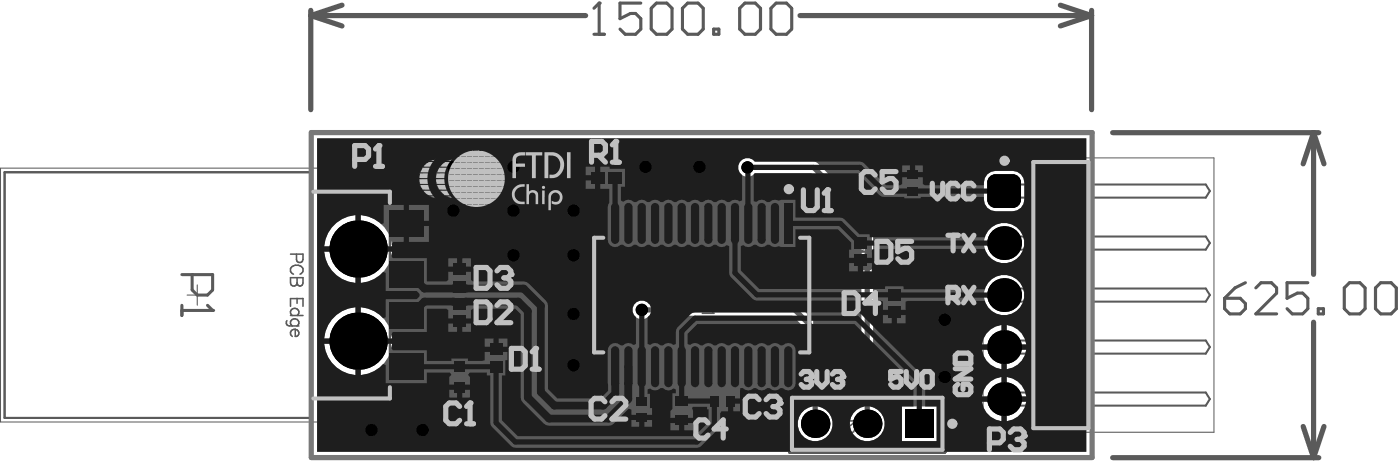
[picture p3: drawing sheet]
<svg xmlns="http://www.w3.org/2000/svg" width="228mm" height="75mm" viewBox="0 0 228 75" stroke-linecap="round" stroke-linejoin="round" font-family="sans-serif">
<g fill="none" stroke="#5a5a5a" stroke-width=".33">
<path d="M.7 27.9h50v3.2h12.7v33.5h-12.7v3.2h-49.9zM63.4 34.4h3.3v3.7h-3.3M96.9 28.8h3.3M98.6 27.2v3.3M139.9 39.2v3.3M146.6 29.7h3.4M148.3 28v3.3M168.2 29.9h-6.1v2.2h6.1M168.2 38.4h-6.1v2.1h6.1M168.2 26.8h8.5v42.2h-8.5zM176.7 29.9h19.3l.6 1.1-.6 1.1h-19.3M176.7 38.4h19.3l.6 1-.6 1.1h-19.3"/>
<path d="M63.4 57.7h3.3v3.6h-3.3M63.4 42.7h3.3v3.7h-3.3M63.4 49.4h3.3v3.6h-3.3M73 45.1h3.4M73 50.7h3.4M74.7 43.4v3.3M74.7 49v3.3M74.7 59.5v3.3M79 58.1h3.3M80.6 56.4v3.3M112.4 47.9h3.3M114 46.2v3.3"/>
<path d="M138.2 40.8h3.3M143.7 49.3h3.3M145.4 47.6v3.3M168.2 46.8h-6.1v2.1h6.1M168.2 55.2h-6.1v2.2h6.1M176.7 46.8h19.3l.6 1.1-.6 1h-19.3M176.7 55.2h19.3l.6 1.1-.6 1.1h-19.3M73 61.2h3.4M102.6 66.4h3.4M104.3 64.7v3.3M109.1 66.6h3.4M110.8 65v3.3"/>
<path d="M115.8 65.1h3.3M117.4 63.4v3.3M139.3 68.8h3.3M141 67.1v3.3M168.2 63.7h-6.1v2.1h6.1M176.7 63.7h19.3l.6 1-.6 1.1h-19.3"/>
</g>
<path d="M.1 27.3h69.4v41.2h-69.4zM159.8 25.6h37.5v44.5h-37.5zM30.4 47.9h3.3M32.1 46.2v3.3M170.8 47.9h3.3M172.4 46.2v3.3" fill="none" stroke="#5a5a5a" stroke-width=".17"/>
<g fill="none" stroke="#5a5a5a" stroke-width=".66">
<path d="M95.5 27.4h6.1v2.9h-6.1zM95.6 32.6h36.9v30.5h-36.9zM96.6 38.6h34.9v18.6h-34.9zM96.9 28h3.3v1.7h-3.3zM138.4 38.2h3v5.3h-3zM138.7 39h2.3v3.7h-2.3zM147.1 27.3h2.5v4.7h-2.5zM147.4 27.9h1.8v3.5h-1.8zM73.1 58.3h3.2v5.8h-3.2zM73.2 42.4h3v5.3h-3zM73.2 48h3v5.3h-3zM73.5 43.3h2.4v3.6h-2.4z"/>
<path d="M73.5 48.8h2.4v3.7h-2.4zM73.8 59.4h1.8v3.5h-1.8zM79.1 55.4h3v5.3h-3zM79.5 56.3h2.3v3.6h-2.3zM143.9 46.6h2.9v5.3h-2.9zM144.2 47.5h2.3v3.6h-2.3zM103.1 64.1h2.5v4.6h-2.5zM103.4 64.6h1.8v3.5h-1.8zM109.4 64h2.8v5.3h-2.8zM109.7 64.7h2.2v3.8h-2.2zM115.1 63.8h4.7v2.5h-4.7zM115.7 64.1h3.5v1.9h-3.5z"/>
<path d="M128.4 64.2h25.1v9.1h-25.1zM128.7 64.5h24.5v8.5h-24.5z"/>
</g>
<g fill="#5a5a5a">
<path d="M137.7 68.2h1.4l-.1 .3-.8 .8a.41 .41 0 0 0-.1 .8 .41 .41 0 0 0 .7-.4h.2a.66 .66 0 0 1-.9 .6 .68 .68 0 0 1-.4-.7 .68 .68 0 0 1 .4-.6l.6-.6h-1z"/>
<path d="M110.8 67.1h.1a1.12 1.12 0 0 1 1.1-.4 1.12 1.12 0 0 1 .9 .8 .77 .77 0 0 1-.5 1l-.1-.3a.62 .62 0 0 0 .4-.5 .62 .62 0 0 0-.3-.6 1.05 1.05 0 0 0-1.3 .2 .56 .56 0 0 0-.1 .6 .56 .56 0 0 0 .5 .3v.4a1 1 0 0 1-.7-1.4z"/>
<path d="M100.8 27.2h.2l.4-.5h.1v2.1h-.2v-1.6l-.5 .4z"/>
<path d="M138.3 37.5h.3v.9l.5 .1a.69 .69 0 0 1 .3-1 .69 .69 0 0 1 1 .5 .59 .59 0 0 1-.5 .8v.1v-.4a.44 .44 0 0 0 .3-.5 .44 .44 0 0 0-.6-.3 .48 .48 0 0 0-.3 .4 .48 .48 0 0 0 .1 .4v.3l-1.1-.2z"/>
<path d="M74.1 47.4l.4-.2 .2 .2a.43 .43 0 0 0-.4 .5v.1a.42 .42 0 0 0 .6 .3 .42 .42 0 0 0 .1-.6l.3 .1a.35 .35 0 0 0 .3 .4 .35 .35 0 0 0 .4-.4 .35 .35 0 0 0-.4-.3v-.3a.75 .75 0 0 1 .5 1.1h-.2a.46 .46 0 0 1-.7-.1v.1a.66 .66 0 0 1-.8 .2 .66 .66 0 0 1-.4-.8z"/>
<path d="M104.4 66.8h.1a1.29 1.29 0 0 1 1.5-.2h.1a.96 .96 0 0 1-.2 1.6l-.1-.2a.6 .6 0 0 0 .5-.6 .6 .6 0 0 0-.5-.6 .84 .84 0 0 0-1.2 .3 .59 .59 0 0 0 .5 .9l-.1 .3-.2-.1a.97 .97 0 0 1-.4-1.3z"/>
<path d="M104.3 68.5l.4 .2 .5 .5a.71 .71 0 0 0 1 .3l.1-.2-.1-.3-.2-.2h-.2v-.2a.66 .66 0 0 1 .6 1 .66 .66 0 0 1-1.2 0l-.6-.7v1h-.3z"/>
<path d="M114.1 48.2l.5-.3h1.6v.3h-1.2a.6 .6 0 0 0-.7 .3 .6 .6 0 0 0 .3 .8h1.6v.3h-1.2a.8 .8 0 0 1-1-1z"/>
<path d="M114 50.7h1.7l-.3-.4v-.2h.3l.2 .5 .3 .1v.3h-2.2z"/>
<path d="M80 60.9h1.6l-.3-.5h.3l.2 .4 .3 .2v.2h-2.1z"/>
<path d="M74.8 61.6h.1a1.2 1.2 0 0 1 1.9 .1v.1a.87 .87 0 0 1-.6 1.2l-.1-.2a.66 .66 0 0 0 .3-1.1 .92 .92 0 0 0-1.5 .6l.3 .5h.3l-.1 .3a.95 .95 0 0 1-.7-1.3z"/>
<path d="M74.7 64h1.7l-.3-.4 .2-.1 .2 .4 .3 .2v.2h-2.1z"/>
<path d="M146.2 28.2l.5-.4 .1 .4a.59 .59 0 0 0-.5 .6 .59 .59 0 0 0 .6 .6 .84 .84 0 0 0 1.2-.7l-.1-.1a.34 .34 0 0 0-.4-.4l-.1-.1 .1-.3a.92 .92 0 0 1 .6 .8 .92 .92 0 0 1-.4 .9 1.15 1.15 0 0 1-1.8-.9z"/>
<path d="M146.1 26.3h.3v.9h.6a.4 .4 0 0 1-.1-.6 .71 .71 0 0 1 .7-.4 .71 .71 0 0 1 .6 .5l.1 .2-.2 .6-.5 .1v-.3a.44 .44 0 0 0 .5-.5 .44 .44 0 0 0-.6-.3 .41 .41 0 0 0-.5 .3 .41 .41 0 0 0 .2 .4l.1 .1-.1 .3-1.1-.3z"/>
<path d="M117.5 63.4a1.13 1.13 0 0 1 1.5-.3l.2 .4-.2 .1a.6 .6 0 0 0-1.1-.2 .91 .91 0 0 0-.2 .9 .91 .91 0 0 0 .8 .6v-.1a.43 .43 0 0 0 .5-.5l.3 .1a.98 .98 0 0 1-1.2 .6 .98 .98 0 0 1-.7-1.2z"/>
<path d="M119.6 63.2a.66 .66 0 0 1 .8-.2 .66 .66 0 0 1 .4 .7l-.3 .2a.55 .55 0 0 1 .4 .6 .55 .55 0 0 1-.5 .5 .55 .55 0 0 1-.6 0 .55 .55 0 0 1-.3-.5l.3-.1a.43 .43 0 0 0 .6 .5 .43 .43 0 0 0 .1-.8l-.4-.1v-.1a.4 .4 0 0 0 .4-.3 .4 .4 0 0 0-.1-.4h-.1a.34 .34 0 0 0-.4 0 .34 .34 0 0 0-.1 .3h-.3z"/>
<path d="M73.3 47.5a.75 .75 0 0 1 1.2 .2l.5 .6v-1h.3v1.4h-.3l-.4-.4a1.45 1.45 0 0 0-1.1-.7v.1a.42 .42 0 0 0-.1 .4 .42 .42 0 0 0 .4 .3v.3a.77 .77 0 0 1-.5-1.2z"/>
<path d="M139.6 69.4v.1a.34 .34 0 0 0 0 .4 .34 .34 0 0 0 .4 .1h.6v-.7h-.7zM139.4 69.2l.5-.2h.7v-.8h.4v2.1h-1a.46 .46 0 0 1-.6-.3l-.1-.2v-.3z"/>
<path d="M111.5 69v.7h1zM111.3 68.8h.2l1.4 .9v.2h-1.4v.3h-.2v-.3h-.5v-.2h.5z"/>
<path d="M98.8 27v.7h.6a.36 .36 0 0 0 .5-.3 .36 .36 0 0 0-.4-.4zM98.5 26.7h1a.6 .6 0 0 1 .7 .4 .6 .6 0 0 1-.3 .7l-.3 .1 .2 .1 .6 .8h-.4l-.3-.5-.4-.4h-.5v.9h-.3z"/>
<path d="M144.1 48.2v.8h1.6v-.5a.73 .73 0 0 0-.9-.7l-.5 .1zM143.9 47.9l.1-.1a1.36 1.36 0 0 1 1.9 .3v1.2h-2.1z"/>
<path d="M144.3 46.5l.9 .7v-.7zM143.8 46.2h1.4v-.3h.2v.3h.5v.3h-.5v.9h-.2l-1.4-1z"/>
<path d="M138.7 39.6l-.2 .3v.7h1.7v-.4a.83 .83 0 0 0-.5-.8 .83 .83 0 0 0-.9 .2zM138.4 39.5h.1a1.23 1.23 0 0 1 1.8 .1l.1 1.3h-2.2v-1z"/>
<path d="M74.3 45.4l.1 .6a.34 .34 0 0 0 0 .3 .34 .34 0 0 0 .3 .2 .86 .86 0 0 0 1.3-.4v-.7zM74.1 45.1h2.1v.8a1.04 1.04 0 0 1-1.5 .9l-.2-.1a.81 .81 0 0 1-.4-.8z"/>
<path d="M80.2 58.4v.5a.76 .76 0 0 0 1 .7l.4-.1 .2-.3v-.8zM80 58.1h2.1v.8a1.05 1.05 0 0 1-.7 1 1.05 1.05 0 0 1-1.2-.3l-.2-.1v-.3z"/>
<path d="M73.5 49.4l-.1 1h1.6v-.5a.7 .7 0 0 0-1-.6zM73.3 49.3a1.25 1.25 0 0 1 1.9 .1l.1 1.3h-2.1z"/>
</g>
<path d="M171.6 43.7h-.8l-.9 .9v1.6l.9 .8M173.3 52v-2.5l-.9-.8h-1.6l-.9 .8v2.5h5" fill="none" stroke="#5a5a5a" stroke-width=".5"/>
<circle cx="171.6" cy="43.7" r=".25" fill="#5a5a5a"/>
<path d="M29.6 44.6h5v2.4l-.9 .9h-1.6l-.9-.9v-2.4M29.6 49.5v1.7M29.6 50.4h5M171.6 43.7l.8 .9M172.4 44.6v.8M172.4 44.6l.9-.9h.8l.8 .9v1.6l-.8 .8" fill="none" stroke="#5a5a5a" stroke-width=".5"/>
<circle cx="34.6" cy="50.4" r=".25" fill="#5a5a5a"/>
<path d="M33.7 49.5l.9 .9" fill="none" stroke="#5a5a5a" stroke-width=".5"/>
<path d="M50.7 27.9v39.9" fill="none" stroke="#5a5a5a" stroke-width=".33"/>
<path d="M46.6 52a.53 .53 0 0 0 .4 .9h1.6M47.2 41.2h2v.9a.53 .53 0 0 1-.5 .5 .53 .53 0 0 1-.5-.5v-.9M47.2 45h2l-.1 1.2a.47 .47 0 0 1-.7 0l-.1-.3a.53 .53 0 0 1-.6 .5 .53 .53 0 0 1-.5-.5zM47.2 49.7v-1.3h2v1.3M47.2 51.2h2M47.5 51.2a.65 .65 0 0 1-.1-1 .65 .65 0 0 1 1 0 .65 .65 0 0 1-.1 1M47.5 52.9a.65 .65 0 0 1-.1-1 .65 .65 0 0 1 1 0 .65 .65 0 0 1-.1 1M47.7 44.5a.74 .74 0 0 1-.5-.9 .74 .74 0 0 1 .8-.6 .89 .89 0 0 1 1 .2 .89 .89 0 0 1 .1 1l-.3 .3M48 53.4a.64 .64 0 0 0-.7 .4 .64 .64 0 0 0 .2 .8M48 53.4a.58 .58 0 0 1 .6 .6 .58 .58 0 0 1-.6 .6zM48.3 45v.9M48.3 48.4v.8" fill="none" stroke="#5a5a5a" stroke-width=".25"/>
<g fill="none" stroke="#5a5a5a" stroke-width=".84">
<path d="M50.5 2.5l5.1 1.7M50.5 2.5h44.7M50.5 1.7v16.1M55.6 .8l-5.1 1.7M130 2.5h47.4M172.3 .8l5.1 1.7M177.4 2.5l-5.1 1.7M177.4 1.7v16.1M180.8 21.5h33.5M213.5 21.5v23M213.5 21.5l-1.7 5.1M213.5 21.5l1.7 5.1"/>
<path d="M213.5 52.3v22M180.8 74.3h33.5M211.8 69.2l1.7 5.1M215.2 69.2l-1.7 5.1"/>
</g>
<path d="M96.5 5.6h1.7M97.4 .5v5.1" fill="none" stroke="#5a5a5a" stroke-width=".51"/>
<circle cx="97.4" cy=".5" r=".25" fill="#5a5a5a"/>
<g fill="none" stroke="#5a5a5a" stroke-width=".51">
<path d="M97.4 .5l-.9 .8M104.2 .5h-3.4v2.5l1.7-.8h.8l.9 .8v1.7l-.9 .9h-1.7l-.8-.9M105.8 1.3l.9-.8h1.7l.8 .8v3.4l-.8 .9h-1.7l-.9-.9zM110.9 1.3l.9-.8h1.7l.8 .8v3.4l-.8 .9h-1.7l-.9-.9zM116 4.7h.8v.9h-.8zM120.2 1.3l.9-.8h1.7l.8 .8v3.4l-.8 .9h-1.7l-.9-.9zM125.3 1.3l.8-.8h1.7l.9 .8v3.4l-.9 .9h-1.7l-.8-.9zM199 48.4h2.6l.8 .8v.9l-.8 .8h-1.7l-.9-.8zM202.4 45.9l-1.7 .8-1.7 1.7M204.1 46.7l.9-.8h1.6l.9 .8v.8l-3.4 3.4h3.4M212.6 45.9h-3.4v2.5l1.7-.9h.8l.9 .9v1.7l-.9 .8h-1.7l-.8-.8M214.3 50.1h.8v.8h-.8z"/>
<path d="M218.5 46.7l.8-.8h1.7l.9 .8v3.4l-.9 .8h-1.7l-.8-.8zM223.6 46.7l.8-.8h1.7l.8 .8v3.4l-.8 .8h-1.7l-.8-.8z"/>
</g>
<path d="M50.6 21.5h126.9v52.7h-126.9z" fill="none" stroke="#787878" stroke-width=".84"/>
<path d="M51.5 22.5h125.1v50.8h-125.1zM160.5 28.3l-.4 .6-.2 .7v2.8a1.92 1.92 0 0 0 1.9 1.9h2.8a1.92 1.92 0 0 0 1.9-1.9v-2.8a1.92 1.92 0 0 0-1.9-1.9h-2.8l-.7 .2zM58.6 34.9v5.1h5.1a5.5 5.5 0 0 0-5.1-5.1zM53.9 36.9a5.4 5.4 0 0 0-1.2 3.1h5.1v-5.1a5.4 5.4 0 0 0-3.9 2zM159.9 39.4a3.3 3.3 0 0 0 6.6 0 3.3 3.3 0 0 0-6.6 0zM58.6 40.8v5.1a5.5 5.5 0 0 0 5.1-5.1zM52.7 40.8a5.5 5.5 0 0 0 5.1 5.1v-5.1zM159.9 47.9a3.3 3.3 0 0 0 6.6 0 3.3 3.3 0 0 0-6.6 0zM58.6 49.9v5h5.1a5.5 5.5 0 0 0-5.1-5zM53.9 51.8a5.4 5.4 0 0 0-1.2 3.1h5.1v-5a5.4 5.4 0 0 0-3.9 1.9zM163.6 52.7v3.2h3.2a3.6 3.6 0 0 0-3.2-3.2zM160.3 54.1l-.5 .8-.2 1h3.2v-3.2a3.6 3.6 0 0 0-2.5 1.4zM163.6 56.7v3.2a3.6 3.6 0 0 0 3.2-3.2zM159.6 56.7a3.6 3.6 0 0 0 3.2 3.2v-3.2zM58.6 55.8v5a5.5 5.5 0 0 0 5.1-5zM52.7 55.8a5.5 5.5 0 0 0 5.1 5v-5zM163.6 61.2v3.1h3.2a3.6 3.6 0 0 0-3.2-3.1zM160.3 62.5l-.5 .9-.2 .9h3.2v-3.1a3.6 3.6 0 0 0-2.5 1.3zM163.6 65.2v3.1a3.6 3.6 0 0 0 3.2-3.1zM159.6 65.2a3.6 3.6 0 0 0 3.2 3.1v-3.1zM146.6 65.9v5.7h5.6v-5.7zM120.2 26.3a1.52 1.52 0 0 0 .4 2.1 1.52 1.52 0 0 0 2.1-.3h9.1l8.2 8.1v29.9a2.83 2.83 0 0 0-1.3 4.3 2.83 2.83 0 0 0 4.5 0 2.83 2.83 0 0 0-1.3-4.3l-.1-30.6-9.2-9.2-9.9-.1a1.51 1.51 0 0 0-2.5 .1zM103 49.4a1.52 1.52 0 0 0 .4 2.1 1.52 1.52 0 0 0 2.1-.3h23.3l2.7 2.8v12.1a2.83 2.83 0 0 0-1.3 4.3 2.83 2.83 0 0 0 4.6 0 2.83 2.83 0 0 0-1.4-4.3v-12.9l-3.8-3.8-24.1-.1a1.51 1.51 0 0 0-2.5 .1z" fill="#5a5a5a"/>
<path d="M121.5 27.2h10.7l8.8 8.6v33M104.3 50.3h24.9l3.3 3.3v15.2" fill="none" stroke="#5a5a5a" stroke-width=".84"/>
<g fill="#000">
<path d="M160.7 28.8l.7-.5h.4v1.3h-1.4zM160.4 32.4h1.4v1.3a1.37 1.37 0 0 1-1.4-1.3zM164.6 32.4h1.3a1.37 1.37 0 0 1-1.3 1.3zM164.6 28.3a1.37 1.37 0 0 1 1.3 1.3h-1.3z"/>
<circle cx="73.7" cy="34.2" r="1"/>
<circle cx="73.7" cy="27.1" r="1"/>
<circle cx="83.5" cy="34.2" r="1"/>
<circle cx="83.5" cy="27.1" r="1"/>
<circle cx="93.2" cy="34.2" r="1"/>
<circle cx="104.9" cy="27.1" r="1"/>
<circle cx="113.7" cy="27.1" r="1"/>
<circle cx="121.5" cy="27.2" r="1"/>
<circle cx="163.2" cy="39.4" r="2.74"/>
<circle cx="58.2" cy="40.4" r="4.7"/>
<circle cx="58.2" cy="55.3" r="4.7"/>
<circle cx="83.5" cy="41.4" r="1"/>
<circle cx="93.2" cy="41.4" r="1"/>
<circle cx="93.2" cy="50.9" r="1"/>
<circle cx="93.2" cy="59.2" r="1"/>
<circle cx="104.3" cy="50.3" r="1"/>
<circle cx="153.6" cy="51.9" r="1"/>
<circle cx="163.2" cy="47.9" r="2.74"/>
<circle cx="163.2" cy="56.3" r="2.74"/>
<circle cx="60.4" cy="69.8" r="1"/>
<circle cx="68.7" cy="69.8" r="1"/>
<circle cx="132.5" cy="68.8" r="2.31"/>
<circle cx="141" cy="68.8" r="2.31"/>
<circle cx="153.6" cy="61.2" r="1"/>
<circle cx="163.2" cy="64.7" r="2.74"/>
</g>
<g fill="#000">
<path d="M160.4 29.6l1.4-1.3h2.8l1.3 1.3v2.8l-1.3 1.3h-2.8l-1.4-1.3z" fill-rule="evenodd"/>
<path d="M147.1 66.4h4.6v4.7h-4.6z" fill-rule="evenodd"/>
</g>
<path d="M51.5 22.5h125.1v50.8h-125.1zM148.7 26.8v1.1h1.3v-1.1zM146.6 26.8v1.1h1.3v-1.1zM95.2 27.1v1.3h1.5v-1.3zM95.2 29.3v1.3h1.5v-1.3zM97.6 27.1v3.5h1.4v2.3l-.2 .7v5.3a1.23 1.23 0 0 0 .8 1.1 1.23 1.23 0 0 0 1.3-.3h.3a1.25 1.25 0 0 0 1.8 0h.4a1.25 1.25 0 0 0 1.8 0h.3a1.25 1.25 0 0 0 1.8 0h.5a1.25 1.25 0 0 0 1.8 0h.3a1.25 1.25 0 0 0 1.8 0h.4a1.25 1.25 0 0 0 1.8 0h.3a1.25 1.25 0 0 0 1.8 0h.4a1.16 1.16 0 0 0 1.7 .1l.4 .2 .1 4.6 4.1 4.1 20.4 .1 .4 .1v1.4h3.7v-1.4l.4-.1h12.5a3.3 3.3 0 0 0 5 1.7 3.3 3.3 0 0 0 0-5.3 3.3 3.3 0 0 0-5 1.7h-13.2v-.4h-3.1v.4h-20.4l-3-3v-3.9l.4-.2a1.25 1.25 0 0 0 1.8-.1h.2a1.25 1.25 0 0 0 1.9 0h.4a1.14 1.14 0 0 0 1.4 .2l.4 .2h2.4v-2.9h6.9l2.1 2.2v1.1h-.3v1.3h3.7v-1.3l.4-.1h18a3.3 3.3 0 0 0 5 1.7 3.3 3.3 0 0 0 0-5.3 3.3 3.3 0 0 0-5 1.7h-18.7v-.5h-1.7l-2.8-2.6-7.6-.1v-2.9h-2.4l-.4 .2a1.13 1.13 0 0 0-1.4 .2h-.4a1.22 1.22 0 0 0-1.8 0l-.4-.2v-4.3l.2-.2h16.7l3.5 3.6 .7 .2h3.4v.3h2.7v-.3h10.2a2 2 0 0 0 1.9 2.4h2.8a1.92 1.92 0 0 0 1.9-1.9v-2.8a1.92 1.92 0 0 0-1.9-1.9h-2.8a1.97 1.97 0 0 0-1.9 2.4h-9.6l-.3-.3v-1h-3.4v1l-.3 .3h-2.3l-3.6-3.6-.6-.3h-17.1a1.52 1.52 0 0 0-2.3-.1 1.52 1.52 0 0 0 .2 2.3v4.1l-.4 .2a1.23 1.23 0 0 0-1.7 .1h-.3a1.26 1.26 0 0 0-1.8 0h-.4a1.26 1.26 0 0 0-1.8 0h-.3a1.26 1.26 0 0 0-1.8 0h-.4a1.26 1.26 0 0 0-1.8 0h-.3a1.26 1.26 0 0 0-1.8 0h-.5a1.26 1.26 0 0 0-1.8 0h-.3a1.26 1.26 0 0 0-1.8 0h-.4a1.16 1.16 0 0 0-1.7-.1l-.4-.2v-2.2h.7v-2.9h-2.5v-.3zM66.5 33.2v2.6h3.2v-2.6zM58.6 34.9v5.1h5.1v-.4l.2-.4h1.7v-6h-3.2v3l-.4 .2a5.2 5.2 0 0 0-3.4-1.5zM66.5 36.7v2.5h3.2v-2.5zM53.9 36.9a5.4 5.4 0 0 0-1.2 3.1h5.1v-5.1a5.4 5.4 0 0 0-3.9 2zM75.1 41.9v1.3h1.5v-1.3zM72.9 41.9v1.3h1.4v-1.3zM140.3 42.7v1.3h1.4v-1.3zM138 42.7v1.3h1.4v-1.3zM52.7 40.8a5.5 5.5 0 0 0 5.1 5.1v-5.1zM58.6 40.8v5.1a5.3 5.3 0 0 0 3.7-1.8l.4 .2v2.9h5l.5 .5-.1 .4-.4 .4h-5v3l-.4 .1a5.3 5.3 0 0 0-3.7-1.7v5h5.1l-.1-.7 .3-.3h5.5l.1-3.8h3l.4 .2v1.4h3.7v-1.4l.3-.2h6.9l.8 .9v13.5l.1 .4 .3 .4 3.8 3.7 .4 .1h9.7l.5-.1 2.8-2.7 .4 .2v.8h3.4v-1.1h-.4v-2.3h-.3v-.7l.4-.2a1.17 1.17 0 0 0 1.6 0h.5a1.16 1.16 0 0 0 1.6 0l.5 .2v.6h-.6v2.5l-.3 .3v1.2h3.6v-1.2l-.1-.4 .1-.2h2.3v.4h.3v2.1l-2.3 2.3h-28.7l-2.6-2.6v-7.3h.5v-2.5h.4v-1.3h-3.7v1.3l-.4 .1h-2.4v-.3h-2.6v.3h-4v-1.7h-5.5l-.3-.3 .1-.7h-5.1v5a5.3 5.3 0 0 0 3.7-1.7l.4 .1v3h6.7v-1.8h3.7l.2 .4-.3 .3v1.3h3.4v-1.3l-.3-.3 .3-.4h2.7v.5h.6l.1 8 3.3 3.5 .7 .2h29.8l3.2-3 .2-.7v-1.8l.3-.4h1v-1.6h.5v-.5h1.5v-1.6h.5a1.26 1.26 0 0 0 1.8 0h.2a1.26 1.26 0 0 0 1.9 0h.4a1.26 1.26 0 0 0 1.8 0h.3a1.24 1.24 0 0 0 1.3 .3 1.24 1.24 0 0 0 .8-1.1v-5.4a1.23 1.23 0 0 0-.8-1.1 1.23 1.23 0 0 0-1.3 .3h-.3a1.25 1.25 0 0 0-1.8 0h-.4a1.25 1.25 0 0 0-1.9 0h-.2a1.25 1.25 0 0 0-1.8 0h-.5a1.25 1.25 0 0 0-1.8 0h-.3a1.25 1.25 0 0 0-1.8 0h-.4a1.25 1.25 0 0 0-1.8 0h-.3a1.31 1.31 0 0 0-1.7 0l-.5-.2v-1.6l1.6-1.6h25.6l9.6 9.5v3.8h-1.9v5.7h5.6v-5.7h-1.8l-.1-4.5-10.7-10.6-26.7-.1-.6 .3-2.4 2.4v2.4l-.5 .2a1.17 1.17 0 0 0-1.6 0h-.5a1.16 1.16 0 0 0-1.6 0l-.4-.2v-4.3a1.52 1.52 0 0 0 .1-2.3 1.52 1.52 0 0 0-2.2 0 1.52 1.52 0 0 0 .2 2.2v4.4l-.5 .2a1.25 1.25 0 0 0-1.7 0h-.3a1.24 1.24 0 0 0-1.3-.3 1.24 1.24 0 0 0-.8 1.1v6.6l-1.2 1.2h-7l-1.5-1.5v-13.5l-.1-.4-3.1-3.2-.3-.3h-.5h-8.2l-.3-.3v-1.3h-3.7v1.3l-.4 .3h-3l-.1-3.8h-5.5l-.3-.3 .1-.8zM145.8 51.1v1.4h1.4v-1.4zM143.5 51.1v1.4h1.4v-1.4zM75.1 52.5v1.3h1.5v-1.3zM72.9 52.5v1.3h1.4v-1.3zM53.9 51.8a5.4 5.4 0 0 0-1.2 3.1h5.1v-5a5.4 5.4 0 0 0-3.9 1.9zM163.6 52.7v3.2h3.2a3.6 3.6 0 0 0-3.2-3.2zM160.3 54.1l-.5 .8-.2 1h3.2v-3.2a3.6 3.6 0 0 0-2.5 1.4zM81.1 54.9v1.4h1.4v-1.4zM78.8 54.9v1.4h1.4v-1.4zM163.6 56.7v3.2a3.6 3.6 0 0 0 3.2-3.2zM159.6 56.7a3.6 3.6 0 0 0 3.2 3.2v-3.2zM52.7 55.8a5.5 5.5 0 0 0 5.1 5v-5zM163.6 61.2v3.1h3.2a3.6 3.6 0 0 0-3.2-3.1zM160.3 62.5l-.5 .9-.2 .9h3.2v-3.1a3.6 3.6 0 0 0-2.5 1.3zM75.1 63.2v1.3h1.3v-1.3zM73 63.2v1.3h1.3v-1.3zM119.2 65.5v1.2h1.1v-1.2zM163.6 65.2v3.1a3.6 3.6 0 0 0 3.2-3.1zM159.6 65.2a3.6 3.6 0 0 0 3.2 3.1v-3.1zM104.7 68.1v1.1h1.3v-1.1zM102.6 68.1v1.1h1.3v-1.1zM111.2 68.6v1.2h1.4v-1.2zM109 68.6v1.2h1.4v-1.2zM138.1 68.8a2.85 2.85 0 0 0 5.7 0 2.85 2.85 0 0 0-5.7 0zM129.6 68.8a2.85 2.85 0 0 0 5.7 0 2.85 2.85 0 0 0-5.7 0z" fill="#1e1e1e"/>
<path d="M100 28.8v7.4M119.5 36.2v8.1l3.5 3.5 40.2 .1M128.1 36.2h8.5l3.2 3.2h23.4M163.2 31h-19.6l-3.8-3.8h-18.3l.1 9M66 59.5h14.6v9.1l3.2 3.1h29.5l2.8-2.8v-3.8h-5.3v-11.3l2.1-2.2h26.4l10.1 10.1v7.1M104.3 59.5h.1M104.3 50.3v14.8M104.3 50.3h.1" fill="none" stroke="#1e1e1e" stroke-width=".84"/>
<path d="M66 44.5h.7l2.3 2.3h4.7h.7l.3-.3 .3 .3h.7h9.4l2.8 2.8v14l2.2 2.2h8l1.9-1.9v-4.4M66 51.2h.7l2.3-2.3h4.7l.7 .1 .3 .3 .3-.3 .7-.1h8.5l1.6 1.6v14l3.4 3.4h9.7l3.2-3.2v-5.2M100 62.2h.1M102.1 62.2h.1" fill="none" stroke="#1e1e1e" stroke-width="1.3"/>
<g fill="#000">
<path d="M160.7 28.8l.7-.5h.4v1.3h-1.4zM160.4 32.4h1.4v1.3a1.37 1.37 0 0 1-1.4-1.3zM164.6 32.4h1.3a1.37 1.37 0 0 1-1.3 1.3zM164.6 28.3a1.37 1.37 0 0 1 1.3 1.3h-1.3z"/>
<circle cx="73.7" cy="34.2" r="1"/>
<circle cx="73.7" cy="27.1" r="1"/>
<circle cx="83.5" cy="34.2" r="1"/>
<circle cx="83.5" cy="27.1" r="1"/>
<circle cx="93.2" cy="34.2" r="1"/>
<circle cx="104.9" cy="27.1" r="1"/>
<circle cx="113.7" cy="27.1" r="1"/>
<circle cx="121.5" cy="27.2" r="1"/>
<circle cx="163.2" cy="39.4" r="2.74"/>
<circle cx="58.2" cy="40.4" r="4.7"/>
<circle cx="58.2" cy="55.3" r="4.7"/>
<circle cx="83.5" cy="41.4" r="1"/>
<circle cx="93.2" cy="41.4" r="1"/>
<circle cx="93.2" cy="50.9" r="1"/>
<circle cx="93.2" cy="59.2" r="1"/>
<circle cx="104.3" cy="50.3" r="1"/>
<circle cx="153.6" cy="51.9" r="1"/>
<circle cx="163.2" cy="47.9" r="2.74"/>
<circle cx="163.2" cy="56.3" r="2.74"/>
<circle cx="60.4" cy="69.8" r="1"/>
<circle cx="68.7" cy="69.8" r="1"/>
<circle cx="132.5" cy="68.8" r="2.31"/>
<circle cx="141" cy="68.8" r="2.31"/>
<circle cx="153.6" cy="61.2" r="1"/>
<circle cx="163.2" cy="64.7" r="2.74"/>
</g>
<g fill="#000">
<path d="M160.4 29.6l1.4-1.3h2.8l1.3 1.3v2.8l-1.3 1.3h-2.8l-1.4-1.3z" fill-rule="evenodd"/>
<path d="M147.1 66.4h4.6v4.7h-4.6z" fill-rule="evenodd"/>
</g>
<g fill="#1e1e1e">
<path d="M109.8 67.5h2v1.5h-2z" fill-rule="evenodd"/>
<path d="M109.8 64.3h2v1.5h-2z" fill-rule="evenodd"/>
<path d="M127.5 56.8l.6-.6 .7 .6v5.4l-.7 .6-.6-.6z" fill-rule="evenodd"/>
<path d="M110.1 56.8l.7-.6 .7 .6v5.4l-.7 .6-.7-.6z" fill-rule="evenodd"/>
<path d="M96 27.9h2.2v1.9h-2.2z" fill-rule="evenodd"/>
<path d="M98.9 27.9h2.2v1.9h-2.2z" fill-rule="evenodd"/>
<path d="M138.9 38.5h2v1.8h-2z" fill-rule="evenodd"/>
<path d="M138.9 41.3h2v1.9h-2z" fill-rule="evenodd"/>
<path d="M144.4 47h1.9v1.8h-1.9z" fill-rule="evenodd"/>
<path d="M144.4 49.8h2v1.8h-2z" fill-rule="evenodd"/>
<path d="M73.7 45.6h2v1.8h-2z" fill-rule="evenodd"/>
<path d="M73.7 42.8h2v1.8h-2z" fill-rule="evenodd"/>
<path d="M103.5 64.4h1.6v1.3h-1.6z" fill-rule="evenodd"/>
<path d="M103.5 67.1h1.6v1.3h-1.6z" fill-rule="evenodd"/>
<path d="M125.3 56.8l.7-.6 .6 .6v5.4l-.6 .6-.7-.6z" fill-rule="evenodd"/>
<path d="M123.1 56.8l.7-.6 .7 .6v5.4l-.7 .6-.7-.6z" fill-rule="evenodd"/>
<path d="M121 56.8l.6-.6 .7 .6v5.4l-.7 .6-.6-.6z" fill-rule="evenodd"/>
<path d="M118.8 56.8l.7-.6 .6 .6v5.4l-.6 .6-.7-.6z" fill-rule="evenodd"/>
<path d="M116.6 56.8l.7-.6 .7 .6v5.4l-.7 .6-.7-.6z" fill-rule="evenodd"/>
<path d="M114.5 56.8l.6-.6 .7 .6v5.4l-.7 .6-.6-.6z" fill-rule="evenodd"/>
<path d="M112.3 56.8l.7-.6 .6 .6v5.4l-.6 .6-.7-.6z" fill-rule="evenodd"/>
<path d="M108 56.8l.6-.6 .7 .6v5.4l-.7 .6-.6-.6z" fill-rule="evenodd"/>
<path d="M105.8 56.8l.7-.6 .6 .6v5.4l-.6 .6-.7-.6z" fill-rule="evenodd"/>
<path d="M103.6 56.8l.7-.6 .7 .6v5.4l-.7 .6-.7-.6z" fill-rule="evenodd"/>
<path d="M101.5 56.8l.6-.6 .7 .6v5.4l-.7 .6-.6-.6z" fill-rule="evenodd"/>
<path d="M99.3 56.8l.7-.6 .6 .6v5.4l-.6 .6-.7-.6z" fill-rule="evenodd"/>
<path d="M99.3 33.6l.7-.7 .6 .7v5.3l-.6 .7-.7-.7z" fill-rule="evenodd"/>
<path d="M101.5 33.6l.6-.7 .7 .7v5.3l-.7 .7-.6-.7z" fill-rule="evenodd"/>
<path d="M103.6 33.6l.7-.7 .7 .7v5.3l-.7 .7-.7-.7z" fill-rule="evenodd"/>
<path d="M105.8 33.6l.7-.7 .6 .7v5.3l-.6 .7-.7-.7z" fill-rule="evenodd"/>
<path d="M108 33.6l.6-.7 .7 .7v5.3l-.7 .7-.6-.7z" fill-rule="evenodd"/>
<path d="M110.1 33.6l.7-.7 .7 .7v5.3l-.7 .7-.7-.7z" fill-rule="evenodd"/>
<path d="M112.3 33.6l.7-.7 .6 .7v5.3l-.6 .7-.7-.7z" fill-rule="evenodd"/>
<path d="M114.5 33.6l.6-.7 .7 .7v5.3l-.7 .7-.6-.7z" fill-rule="evenodd"/>
<path d="M116.6 33.6l.7-.7 .7 .7v5.3l-.7 .7-.7-.7z" fill-rule="evenodd"/>
<path d="M118.8 33.6l.7-.7 .6 .7v5.3l-.6 .7-.7-.7z" fill-rule="evenodd"/>
<path d="M121 33.6l.6-.7 .7 .7v5.3l-.7 .7-.6-.7z" fill-rule="evenodd"/>
<path d="M123.1 33.6l.7-.7 .7 .7v5.3l-.7 .7-.7-.7z" fill-rule="evenodd"/>
<path d="M125.3 33.6l.7-.7 .6 .7v5.3l-.6 .7-.7-.7z" fill-rule="evenodd"/>
<path d="M127.5 32.9h1.3v6.7h-1.3z" fill-rule="evenodd"/>
<path d="M79.6 58.6h2v1.8h-2z" fill-rule="evenodd"/>
<path d="M79.6 55.8h2v1.8h-2z" fill-rule="evenodd"/>
<path d="M73.9 62h1.6v1.6h-1.6z" fill-rule="evenodd"/>
<path d="M73.9 58.7h1.6v1.6h-1.6z" fill-rule="evenodd"/>
<path d="M147.5 27.7h1.6v1.3h-1.6z" fill-rule="evenodd"/>
<path d="M147.5 30.3h1.6v1.4h-1.6z" fill-rule="evenodd"/>
<path d="M118.1 64.2h1.3v1.7h-1.3z" fill-rule="evenodd"/>
<path d="M115.4 64.2h1.4v1.7h-1.4z" fill-rule="evenodd"/>
<path d="M63.2 42.4h5.7v4.3h-5.7z" fill-rule="evenodd"/>
<path d="M63.2 49h5.7v4.4h-5.7z" fill-rule="evenodd"/>
<path d="M63.2 34.1h5.7v4.3h-5.7z" fill-rule="evenodd"/>
<path d="M63.2 57.3h5.7v4.4h-5.7z" fill-rule="evenodd"/>
<path d="M73.7 48.3h2v1.9h-2z" fill-rule="evenodd"/>
<path d="M73.7 51.2h2v1.8h-2z" fill-rule="evenodd"/>
</g>
<g fill="#1e1e1e">
<path d="M128.1 62.2h.7a.66 .66 0 0 1-.7 .6z"/>
<path d="M128.1 56.2a.66 .66 0 0 1 .7 .6h-.7z"/>
<path d="M127.6 56.4l.5-.2v.6h-.6z"/>
<path d="M127.5 62.2h.6v.6a.66 .66 0 0 1-.6-.6z"/>
<path d="M110.8 62.2h.7a.66 .66 0 0 1-.7 .6z"/>
<path d="M110.8 56.2a.66 .66 0 0 1 .7 .6h-.7z"/>
<path d="M110.3 56.4l.5-.2v.6h-.7z"/>
<path d="M110.1 62.2h.7v.6a.66 .66 0 0 1-.7-.6z"/>
<path d="M126 62.2h.6a.66 .66 0 0 1-.6 .6z"/>
<path d="M126 56.2a.66 .66 0 0 1 .6 .6h-.6z"/>
<path d="M125.5 56.4l.5-.2v.6h-.7z"/>
<path d="M125.3 62.2h.7v.6a.66 .66 0 0 1-.7-.6z"/>
<path d="M123.8 62.2h.7a.66 .66 0 0 1-.7 .6z"/>
<path d="M123.8 56.2a.66 .66 0 0 1 .7 .6h-.7z"/>
<path d="M123.3 56.4l.5-.2v.6h-.7z"/>
<path d="M123.1 62.2h.7v.6a.66 .66 0 0 1-.7-.6z"/>
<path d="M121.6 62.2h.7a.66 .66 0 0 1-.7 .6z"/>
<path d="M121.6 56.2a.66 .66 0 0 1 .7 .6h-.7z"/>
<path d="M121.2 56.4l.4-.2v.6h-.6z"/>
<path d="M121 62.2h.6v.6a.66 .66 0 0 1-.6-.6z"/>
<path d="M119.5 62.2h.6a.66 .66 0 0 1-.6 .6z"/>
<path d="M119.5 56.2a.66 .66 0 0 1 .6 .6h-.6z"/>
<path d="M119 56.4l.5-.2v.6h-.7z"/>
<path d="M118.8 62.2h.7v.6a.66 .66 0 0 1-.7-.6z"/>
<path d="M117.3 62.2h.7a.66 .66 0 0 1-.7 .6z"/>
<path d="M117.3 56.2a.66 .66 0 0 1 .7 .6h-.7z"/>
<path d="M116.8 56.4l.5-.2v.6h-.7z"/>
<path d="M116.6 62.2h.7v.6a.66 .66 0 0 1-.7-.6z"/>
<path d="M115.1 62.2h.7a.66 .66 0 0 1-.7 .6z"/>
<path d="M115.1 56.2a.66 .66 0 0 1 .7 .6h-.7z"/>
<path d="M114.7 56.4l.4-.2v.6h-.6z"/>
<path d="M114.5 62.2h.6v.6a.66 .66 0 0 1-.6-.6z"/>
<path d="M113 62.2h.6a.66 .66 0 0 1-.6 .6z"/>
<path d="M113 56.2a.66 .66 0 0 1 .6 .6h-.6z"/>
<path d="M112.5 56.4l.5-.2v.6h-.7z"/>
<path d="M112.3 62.2h.7v.6a.66 .66 0 0 1-.7-.6z"/>
<path d="M108.6 62.2h.7a.66 .66 0 0 1-.7 .6z"/>
<path d="M108.6 56.2a.66 .66 0 0 1 .7 .6h-.7z"/>
<path d="M108.2 56.4l.4-.2v.6h-.6z"/>
<path d="M108 62.2h.6v.6a.66 .66 0 0 1-.6-.6z"/>
<path d="M106.5 62.2h.6a.66 .66 0 0 1-.6 .6z"/>
<path d="M106.5 56.2a.66 .66 0 0 1 .6 .6h-.6z"/>
<path d="M106 56.4l.5-.2v.6h-.7z"/>
<path d="M105.8 62.2h.7v.6a.66 .66 0 0 1-.7-.6z"/>
<path d="M104.3 62.2h.7a.66 .66 0 0 1-.7 .6z"/>
<path d="M104.3 56.2a.66 .66 0 0 1 .7 .6h-.7z"/>
<path d="M103.8 56.4l.5-.2v.6h-.7z"/>
<path d="M103.6 62.2h.7v.6a.66 .66 0 0 1-.7-.6z"/>
<path d="M102.1 62.2h.7a.66 .66 0 0 1-.7 .6z"/>
<path d="M102.1 56.2a.66 .66 0 0 1 .7 .6h-.7z"/>
<path d="M101.7 56.4l.4-.2v.6h-.6z"/>
<path d="M101.5 62.2h.6v.6a.66 .66 0 0 1-.6-.6z"/>
<path d="M100 62.2h.6a.66 .66 0 0 1-.6 .6z"/>
<path d="M100 56.2a.66 .66 0 0 1 .6 .6h-.6z"/>
<path d="M99.5 56.4l.5-.2v.6h-.7z"/>
<path d="M99.3 62.2h.7v.6a.66 .66 0 0 1-.7-.6z"/>
<path d="M100 38.9h.6a.66 .66 0 0 1-.6 .7z"/>
<path d="M100 32.9a.66 .66 0 0 1 .6 .7h-.6z"/>
<path d="M99.5 33.1l.5-.2v.7h-.7z"/>
<path d="M99.3 38.9h.7v.7a.66 .66 0 0 1-.7-.7z"/>
<path d="M102.1 38.9h.7a.66 .66 0 0 1-.7 .7z"/>
<path d="M102.1 32.9a.66 .66 0 0 1 .7 .7h-.7z"/>
<path d="M101.7 33.1l.4-.2v.7h-.6z"/>
<path d="M101.5 38.9h.6v.7a.66 .66 0 0 1-.6-.7z"/>
<path d="M104.3 38.9h.7a.66 .66 0 0 1-.7 .7z"/>
<path d="M104.3 32.9a.66 .66 0 0 1 .7 .7h-.7z"/>
<path d="M103.8 33.1l.5-.2v.7h-.7z"/>
<path d="M103.6 38.9h.7v.7a.66 .66 0 0 1-.7-.7z"/>
<path d="M106.5 38.9h.6a.66 .66 0 0 1-.6 .7z"/>
<path d="M106.5 32.9a.66 .66 0 0 1 .6 .7h-.6z"/>
<path d="M106 33.1l.5-.2v.7h-.7z"/>
<path d="M105.8 38.9h.7v.7a.66 .66 0 0 1-.7-.7z"/>
<path d="M108.6 38.9h.7a.66 .66 0 0 1-.7 .7z"/>
<path d="M108.6 32.9a.66 .66 0 0 1 .7 .7h-.7z"/>
<path d="M108.2 33.1l.4-.2v.7h-.6z"/>
<path d="M108 38.9h.6v.7a.66 .66 0 0 1-.6-.7z"/>
<path d="M110.8 38.9h.7a.66 .66 0 0 1-.7 .7z"/>
<path d="M110.8 32.9a.66 .66 0 0 1 .7 .7h-.7z"/>
<path d="M110.3 33.1l.5-.2v.7h-.7z"/>
<path d="M110.1 38.9h.7v.7a.66 .66 0 0 1-.7-.7z"/>
<path d="M113 38.9h.6a.66 .66 0 0 1-.6 .7z"/>
<path d="M113 32.9a.66 .66 0 0 1 .6 .7h-.6z"/>
<path d="M112.5 33.1l.5-.2v.7h-.7z"/>
<path d="M112.3 38.9h.7v.7a.66 .66 0 0 1-.7-.7z"/>
<path d="M115.1 38.9h.7a.66 .66 0 0 1-.7 .7z"/>
<path d="M115.1 32.9a.66 .66 0 0 1 .7 .7h-.7z"/>
<path d="M114.7 33.1l.4-.2v.7h-.6z"/>
<path d="M114.5 38.9h.6v.7a.66 .66 0 0 1-.6-.7z"/>
<path d="M117.3 38.9h.7a.66 .66 0 0 1-.7 .7z"/>
<path d="M117.3 32.9a.66 .66 0 0 1 .7 .7h-.7z"/>
<path d="M116.8 33.1l.5-.2v.7h-.7z"/>
<path d="M116.6 38.9h.7v.7a.66 .66 0 0 1-.7-.7z"/>
<path d="M119.5 38.9h.6a.66 .66 0 0 1-.6 .7z"/>
<path d="M119.5 32.9a.66 .66 0 0 1 .6 .7h-.6z"/>
<path d="M119 33.1l.5-.2v.7h-.7z"/>
<path d="M118.8 38.9h.7v.7a.66 .66 0 0 1-.7-.7z"/>
<path d="M121.6 38.9h.7a.66 .66 0 0 1-.7 .7z"/>
<path d="M121.6 32.9a.66 .66 0 0 1 .7 .7h-.7z"/>
<path d="M121.2 33.1l.4-.2v.7h-.6z"/>
<path d="M121 38.9h.6v.7a.66 .66 0 0 1-.6-.7z"/>
<path d="M123.8 38.9h.7a.66 .66 0 0 1-.7 .7z"/>
<path d="M123.8 32.9a.66 .66 0 0 1 .7 .7h-.7z"/>
<path d="M123.3 33.1l.5-.2v.7h-.7z"/>
<path d="M123.1 38.9h.7v.7a.66 .66 0 0 1-.7-.7z"/>
<path d="M126 38.9h.6a.66 .66 0 0 1-.6 .7z"/>
<path d="M126 32.9a.66 .66 0 0 1 .6 .7h-.6z"/>
<path d="M125.5 33.1l.5-.2v.7h-.7z"/>
<path d="M125.3 38.9h.7v.7a.66 .66 0 0 1-.7-.7z"/>
</g>
<g fill="#c0c0c0">
<path d="M72.5 31.9h.7l.2 .2z"/>
<path d="M69.8 31.9h.7l.2 .2z"/>
<path d="M71.3 27.2h1.3l-.3 .8h-1.4l.2-.1h-.1l.4-.7z"/>
<path d="M68.6 27.2h1.2l-.2 .8h-1.4l.2-.1 .3-.6z"/>
<path d="M70.8 28.1h1.5l-.1 .8h-1.4l.1-.1v-.5l.2-.1z"/>
<path d="M88.1 30.9h.4v2.2h-.4z"/>
<path d="M85.4 24.7h2.7v.5l-1 .1v3.6h-.6v-3.7h-1.1z"/>
<path d="M83.6 25.1l.7-.4h1v.5l-1.1 .1-.2 .3-.1 .3v.6h1.4v.5l-1.4 .1v1.8h-.6v-3.1z"/>
<path d="M89.4 31.2l.6-.3h.8l.5 .5 .1 .8-.1 .4-.4 .4-.5 .2-.6-.1-.1-.1v-.4l.4 .1h.5l.2-.2 .2-.4-.1-.5-.3-.3-.4-.1-.4 .2-.2 .5-.1 2.2h-.3l-.1-2.3z"/>
<path d="M88.5 24.7l1.8 .1 .7 .4 .5 .6 .2 .7-.1 .9-.4 .8-.7 .5-1.2 .2v-.5l.9-.1 .6-.5 .3-.9-.1-.8-.4-.5-.3-.2-1.2-.2v3.7h-.6z"/>
<path d="M83.6 30.5l.8-.5 .9-.1v.4l-.8 .1-.5 .3-.3 .5-.1 .4 .2 .5 .3 .3 .5 .3h.7v.4l-1.1-.1-.8-.6-.2-.5v-.7z"/>
<path d="M85.6 29.9h.4v1.2l.7-.3 .4 .2 .3 .2 .1 1.9h-.4l-.1-1.5-.1-.3-.3-.1-.4 .1-.2 .3v1.5h-.4z"/>
<path d="M92.2 24.7h.5v4.2h-.6z"/>
<path d="M69.8 26.1l.8-.2-.1 .2z"/>
<path d="M71.5 27l.8-.7h.8l-.5 .7z"/>
<path d="M72.5 26.1h.4l.5-.3-.2 .3z"/>
<path d="M68.9 26.9l.7-.6h.7l-.4 .7h-1z"/>
<path d="M70.8 29.1h1.4l.1 .7h-1.5h.2z"/>
<path d="M70.9 30h1.4l.3 .8-1.3-.1h.1l-.3-.3v-.4z"/>
<path d="M68.2 30h1.4l.2 .8-1.2-.1h.1l-.3-.4v-.3z"/>
<path d="M71.5 31l1.1-.1 .5 .8h-.9l-.6-.7z"/>
<path d="M68.8 31l1.1-.1 .4 .8-.8-.1z"/>
<path d="M68.1 29.1h1.3l.1 .7h-1.4h.2l-.1-.7z"/>
<path d="M68.1 28.1h1.4v.8h-1.4l.1-.1 .1-.6z"/>
<path d="M74.2 25.7l.3-.2 .3-.1h-.2l.2-.2 .9-.5 1.1-.3h.9h-.8h.4l1.7 .3 1.3 .7h-.5l.6 .1 .2 .1 .6 .7-.5 .1h.5l.4 .5 .4 1.3-.3 .1 .3 .1v.3v.5l-.3 .1h.3v.2l-.1 .7h-.2l.1 .1-.2 .7-.1 .2h-.8h.7l-.5 .8-1.3 1.1h-.8l.5 .1-.8 .3-.9 .1-.9-.1-1-.2-.2-.1 .3-.1-.6-.1-1-.7v-.1l.6-.1h-.7l-.6-.6-.1-.3h.4h-.4l-.4-.9 .8-.1h-.8l-.2-1.1 .1-.7 .2-1 .7-.1h-.6v-.1l.4-.7 .2-.1-.1-.1zM75.9 25.4h.8zM78.8 25.4h.8zM77.8 25.4h.9zM74.9 25.4h.9zM76.9 25.4h.8zM79.8 26.4h.8zM77.8 26.4h.9zM74.9 26.4h.9zM74 26.4h.8zM76.9 26.4h.8zM78.8 26.4h.8zM75.9 26.4h.8zM78.8 27.3h.8zM79.8 27.3h.8zM77.8 27.3h.9zM75.9 27.3h.8zM80.7 27.3h.9zM74.9 27.3h.9zM76.9 27.3h.8zM74 27.3h.8zM79.8 28.3h.8zM78.8 28.3h.8zM80.7 28.3h.9zM74 28.3h.8zM77.8 28.3h.9zM76.9 28.3h.8zM75.9 28.3h.8zM73 28.3h.8zM74.9 28.3h.9zM75.9 29.3h.8zM80.7 29.3h.9zM79.8 29.3h.8zM77.8 29.3h.9zM76.9 29.3h.8zM74 29.3h.8zM73 29.2l.8 .1zM78.8 29.3h.8zM74.9 29.3h.9zM76.9 30.2h.8zM80.7 30.2h.9zM79.8 30.2h.8zM78.8 30.2h.8zM77.8 30.2h.8zM74 30.2h.8zM75.9 30.2h.8zM74.9 30.2h.9zM77.8 31.2h.9zM78.8 31.2h.8zM76.9 31.2h.8zM74 31.2h.8zM75.9 31.2h.8zM79.8 31.2h.8zM74.9 31.2h.9zM78.8 32.1l.8 .1zM75.9 32.1h.8zM79.8 32.1h.8zM76.9 32.2l.8-.1zM74.9 32.1h.9zM77.8 32.1h.9zM77.8 33.1h.9zM76.9 33.1h.8zM75.9 33.1h.8z"/>
<circle cx="88.3" cy="30.4" r=".26"/>
</g>
<path d="M50.9 31.1h12.5v1.8M98.1 38.6h-1.5v18.6h1.5M130 38.6h1.5v18.6h-1.5M167.9 26.3h9v43.2h-9zM63.4 62.8v1.8h-12.5M128.7 64.5h24.5v8.5h-24.5z" fill="none" stroke="#c0c0c0" stroke-width=".66"/>
<path d="M130.2 60.7l.4-.4h.9l.4 .4v.4M146.4 60.3h-1.6v1.2l.8-.4h.4l.4 .4v.9l-.4 .4h-.8l-.4-.4M147.3 60.3v1.7l.8 .8 .9-.8v-1.7M149.8 60.7l.5-.4h.8l.4 .4v1.7l-.4 .4h-.8l-.5-.4z" fill="none" stroke="#c0c0c0" stroke-width=".84"/>
<circle cx="131.9" cy="61.1" r=".42" fill="#c0c0c0"/>
<path d="M131.1 61.5h.4M131.5 61.5l.4 .5v.4l-.4 .4h-.9l-.4-.4M131.9 61.1l-.4 .4M132.7 60.3v1.7l.9 .8 .8-.8v-1.7M135.3 60.7l.4-.4h.9l.4 .4v.4" fill="none" stroke="#c0c0c0" stroke-width=".84"/>
<circle cx="137" cy="61.1" r=".42" fill="#c0c0c0"/>
<g fill="none" stroke="#c0c0c0" stroke-width=".84">
<path d="M96.1 25.2h1.7l.6-.6v-1.1l-.6-.6h-1.7v3.4M97.3 25.2l1.1 1.1M99.5 26.3h1.2M100.1 22.9v3.4M151.5 29.7v1.7l.9 .9 .8-.9v-1.7M154.1 38.2h1.7M154.9 38.2v2.5M155.8 30.2l-.5-.5h-.8l-.4 .5v1.6l.4 .5h.8l.5-.5M156.6 38.2l1.7 2.5M158.3 30.2l-.4-.5h-.9l-.4 .5v1.6l.4 .5h.9l.4-.5M158.3 38.2l-1.7 2.5M154.1 48.3h1.2l.5-.4v-.9l-.5-.4h-1.2v2.5"/>
<path d="M154.9 48.3l.9 .8M155.3 57.7l.4-.4h1.7l.4 .4v1.3h-2.5zM155.3 59.8h2.5l-2.5 1.7h2.5M156.6 46.6l1.7 2.5M158.3 46.6l-1.7 2.5M136.1 61.5h.5M136.6 61.5l.4 .5v.4l-.4 .4h-.9l-.4-.4M137 61.1l-.4 .4M155.7 62.3l-.4 .5v.8l.4 .4h1.7l.4-.4v-.8l-.4-.5h-.9v.9"/>
</g>
<circle cx="100.1" cy="22.9" r=".42" fill="#c0c0c0"/>
<path d="M100.1 22.9l-.6 .6M130.6 30.8v2.8l.5 .6h1.2l.5-.6v-2.8M134 34.2h1.1M134.5 30.8v3.4M98.3 65.2l-.5-.6h-1.2l-.5 .6v2.2l.5 .6h1.2l.5-.6M99.5 65.2l.5-.6h1.1l.6 .6v.5l-2.2 2.3h2.2" fill="none" stroke="#c0c0c0" stroke-width=".84"/>
<circle cx="134.5" cy="30.8" r=".42" fill="#c0c0c0"/>
<path d="M134.5 30.8l-.5 .6M160.8 71.8h1.7l.6-.5v-1.1l-.6-.6h-1.7v3.4M164.2 70.2l.6-.6h1.1l.5 .6v.5" fill="none" stroke="#c0c0c0" stroke-width=".84"/>
<circle cx="166.4" cy="70.7" r=".42" fill="#c0c0c0"/>
<path d="M57.6 25.9h1.7l.6-.6v-1.1l-.6-.6h-1.7v3.4M61 27h1.2M61.6 23.6v3.4M165.3 71.3h.6M165.9 71.3l.5 .5v.6l-.5 .6h-1.1l-.6-.6M166.4 70.7l-.5 .6" fill="none" stroke="#c0c0c0" stroke-width=".84"/>
<circle cx="61.6" cy="23.6" r=".42" fill="#c0c0c0"/>
<path d="M61.6 23.6l-.6 .6M77.4 43.4h1.7l.5 .6v2.2l-.5 .6h-1.7zM80.8 44l.5-.6h1.2l.5 .6v.5" fill="none" stroke="#c0c0c0" stroke-width=".84"/>
<circle cx="83" cy="44.5" r=".42" fill="#c0c0c0"/>
<path d="M77.4 49h1.7l.5 .5v2.3l-.5 .6h-1.7zM80.8 49.5l.5-.5h1.2l.5 .5v.6l-2.2 2.3h2.2M81.9 45.1h.6M82.5 45.1l.5 .5v.6l-.5 .6h-1.2l-.5-.6M83 44.5l-.5 .6M83.1 56.5h1.7l.6 .6v2.2l-.6 .6h-1.7zM86.5 59.9h1.1M87.1 56.5v3.4" fill="none" stroke="#c0c0c0" stroke-width=".84"/>
<circle cx="87.1" cy="56.5" r=".42" fill="#c0c0c0"/>
<path d="M142.5 39.2h1.7l.6 .5v2.3l-.6 .5h-1.7zM148.2 39.2h-2.3v1.6l1.1-.5h.6l.6 .5v1.2l-.6 .5h-1.1l-.6-.5M87.1 56.5l-.6 .6M137.2 47.5h1.7l.6 .6v2.2l-.6 .6h-1.7zM142.8 49.2h-2.2l1.7-1.7v3.4M115.1 68.6l-.5-.5h-1l-.5 .5v2l.5 .5h1l.5-.5M118 69.6h-1.9l1.4-1.5v3M123.4 64.8l-.6-.5h-1.1l-.6 .5v2.3l.6 .6h1.1l.6-.6M124.5 64.8l.6-.5h1.1l.6 .5v.6" fill="none" stroke="#c0c0c0" stroke-width=".84"/>
<circle cx="126.8" cy="65.4" r=".42" fill="#c0c0c0"/>
<path d="M74.7 65.9l-.6-.5h-1.1l-.5 .5v2.3l.5 .5h1.1l.6-.5M75.8 68.7h1.2M76.4 65.4v3.3M125.6 66h.6M126.2 66l.6 .5v.6l-.6 .6h-1.1l-.6-.6M126.8 65.4l-.6 .6" fill="none" stroke="#c0c0c0" stroke-width=".84"/>
<circle cx="76.4" cy="65.4" r=".42" fill="#c0c0c0"/>
<path d="M142.2 28.4l-.5-.6h-1.1l-.6 .6v2.2l.6 .6h1.1l.5-.6M145.6 27.8h-2.2v1.7l1.1-.5h.6l.5 .5v1.1l-.5 .6h-1.2l-.5-.6M76.4 65.4l-.6 .5" fill="none" stroke="#c0c0c0" stroke-width=".84"/>
<g fill="none" stroke="#c0c0c0" stroke-width=".83">
<circle cx="128.2" cy="30.7" r=".42"/>
<circle cx="163.3" cy="26.1" r=".42"/>
<circle cx="154.8" cy="68.8" r=".42"/>
</g>
</svg>
